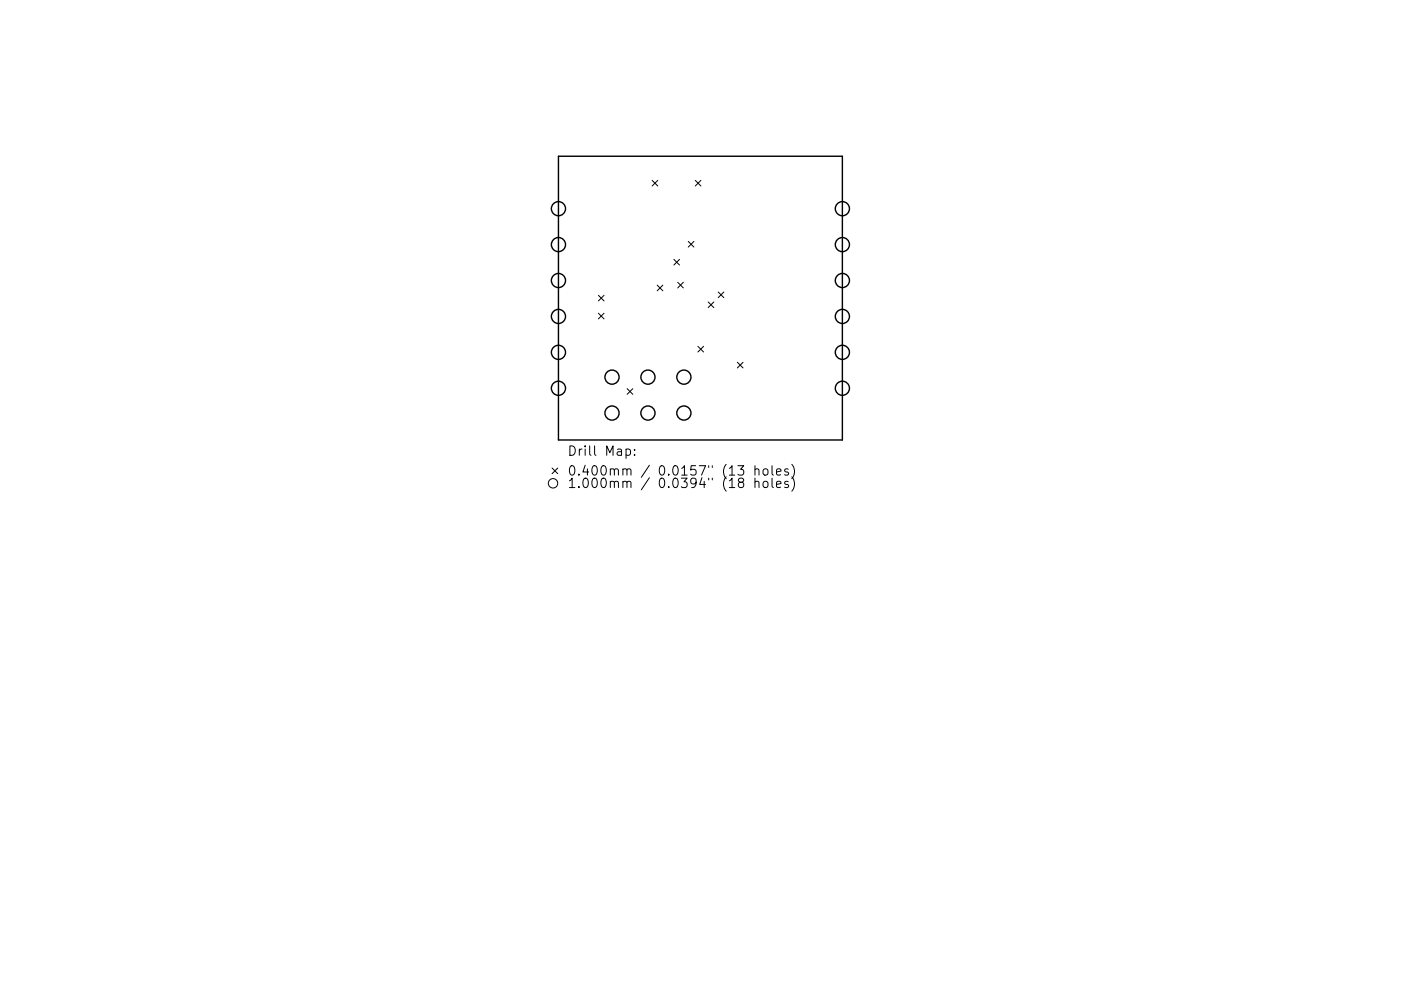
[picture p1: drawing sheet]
<svg xmlns="http://www.w3.org/2000/svg" width="297mm" height="210mm" viewBox="0 0 297 210" stroke-linecap="round" stroke-linejoin="round" font-family="sans-serif">
<defs><g id="words">
<g font-size="2.8">
<text x="120.3" y="96.7">Drill Map:</text>
<text x="120.3" y="100.9">0.400mm / 0.0157&quot; (13 holes)</text>
<text x="120.3" y="103.5">1.000mm / 0.0394&quot; (18 holes)</text>
</g>
</g></defs>
<g fill="none" stroke="#000" stroke-width=".3">
<path d="M118.4 33.2h60.2v60.1h-60.2z"/>
<circle cx="118.4" cy="44.3" r="1.5"/>
<circle cx="118.4" cy="59.5" r="1.5"/>
<circle cx="118.4" cy="51.9" r="1.5"/>
<circle cx="178.6" cy="44.3" r="1.5"/>
<circle cx="178.6" cy="51.9" r="1.5"/>
<circle cx="178.6" cy="59.5" r="1.5"/>
<circle cx="118.4" cy="67.1" r="1.5"/>
<circle cx="118.4" cy="74.8" r="1.5"/>
<circle cx="178.6" cy="74.8" r="1.5"/>
<circle cx="178.6" cy="67.1" r="1.5"/>
<circle cx="118.4" cy="82.4" r="1.5"/>
<circle cx="129.8" cy="80" r="1.5"/>
<circle cx="129.8" cy="87.6" r="1.5"/>
<circle cx="137.4" cy="80" r="1.5"/>
<circle cx="137.4" cy="87.6" r="1.5"/>
<circle cx="145" cy="80" r="1.5"/>
<circle cx="145" cy="87.6" r="1.5"/>
<circle cx="178.6" cy="82.4" r="1.5"/>
</g>
<g fill="none" stroke="#000" stroke-width=".21">
<path d="M138.3 38.3l1.2 1.2M139.5 38.3l-1.2 1.2M147.4 38.3l1.2 1.2M148.6 38.3l-1.2 1.2M142.9 55l1.2 1.2M143.7 59.9l1.2 1.2M144.1 55l-1.2 1.2M144.9 59.9l-1.2 1.2M145.9 51.2l1.2 1.2M147.1 51.2l-1.2 1.2M126.9 62.7l1.2 1.2M126.9 66.5l1.2 1.2"/>
<path d="M128.1 62.7l-1.2 1.2M128.1 66.5l-1.2 1.2M139.3 60.5l1.2 1.2M140.5 60.5l-1.2 1.2M148 73.5l1.2 1.2M149.2 73.5l-1.2 1.2M150.1 64.1l1.2 1.2M151.3 64.1l-1.2 1.2M152.3 62l1.2 1.2M153.5 62l-1.2 1.2M156.3 76.9l1.2 1.2M157.5 76.9l-1.2 1.2"/>
<path d="M117.1 99.3l1.2 1.2M118.3 99.3l-1.2 1.2M132.7 95.4l.6-.1 .4 .4v.5l-.2 .3h-.8M133 82.5l1.2 1.2M134.2 82.5l-1.2 1.2M134.5 96.4v.2M134.5 95.4v.2M156.4 98.8h1.3l-.7 .8a.54 .54 0 0 1 .7 .3v.5l-.2 .3-.8 .1-.3-.2M160.1 99.7l.3-.2 .4 .1 .1 1.2M160.1 98.8v2M161.9 99.7a.54 .54 0 0 1 .5-.2 .54 .54 0 0 1 .4 .4v.5a.54 .54 0 0 1-.5 .4 .54 .54 0 0 1-.5-.4zM163.7 98.8v1.7l.3 .3"/>
<path d="M167.1 99.6l-.5-.1-.2 .3v.2l.7 .2v.5h-.7M167.9 98.5a2.29 2.29 0 0 1 0 3.1M156.9 102.3l-.4-.4 .1-.3 .3-.2 .6 .1 .2 .3-.1 .3-.9 .3-.2 .3 .1 .6 .3 .1 .6-.1 .2-.2-.1-.6-.3-.2M160.1 102.3l.3-.2 .4 .1 .1 1.2M160.1 101.4v2M161.9 102.3a.54 .54 0 0 1 .5-.2 .54 .54 0 0 1 .4 .4l-.1 .8a.54 .54 0 0 1-.5 .2 .54 .54 0 0 1-.4-.4zM163.7 101.4v1.8l.3 .2M164.6 100.1l1-.2-.1-.3-.6-.1-.3 .3 .1 .9h.8M164.6 102.8l1-.2-.1-.4-.6-.1-.3 .3 .1 .9h.8M167.1 102.2l-.5-.1-.2 .3v.3l.7 .2v.4h-.7M167.9 101.2a2.29 2.29 0 0 1 0 3"/>
<circle cx="117.3" cy="102.5" r="1"/>
</g>
<use href="#words"/>
</svg>
